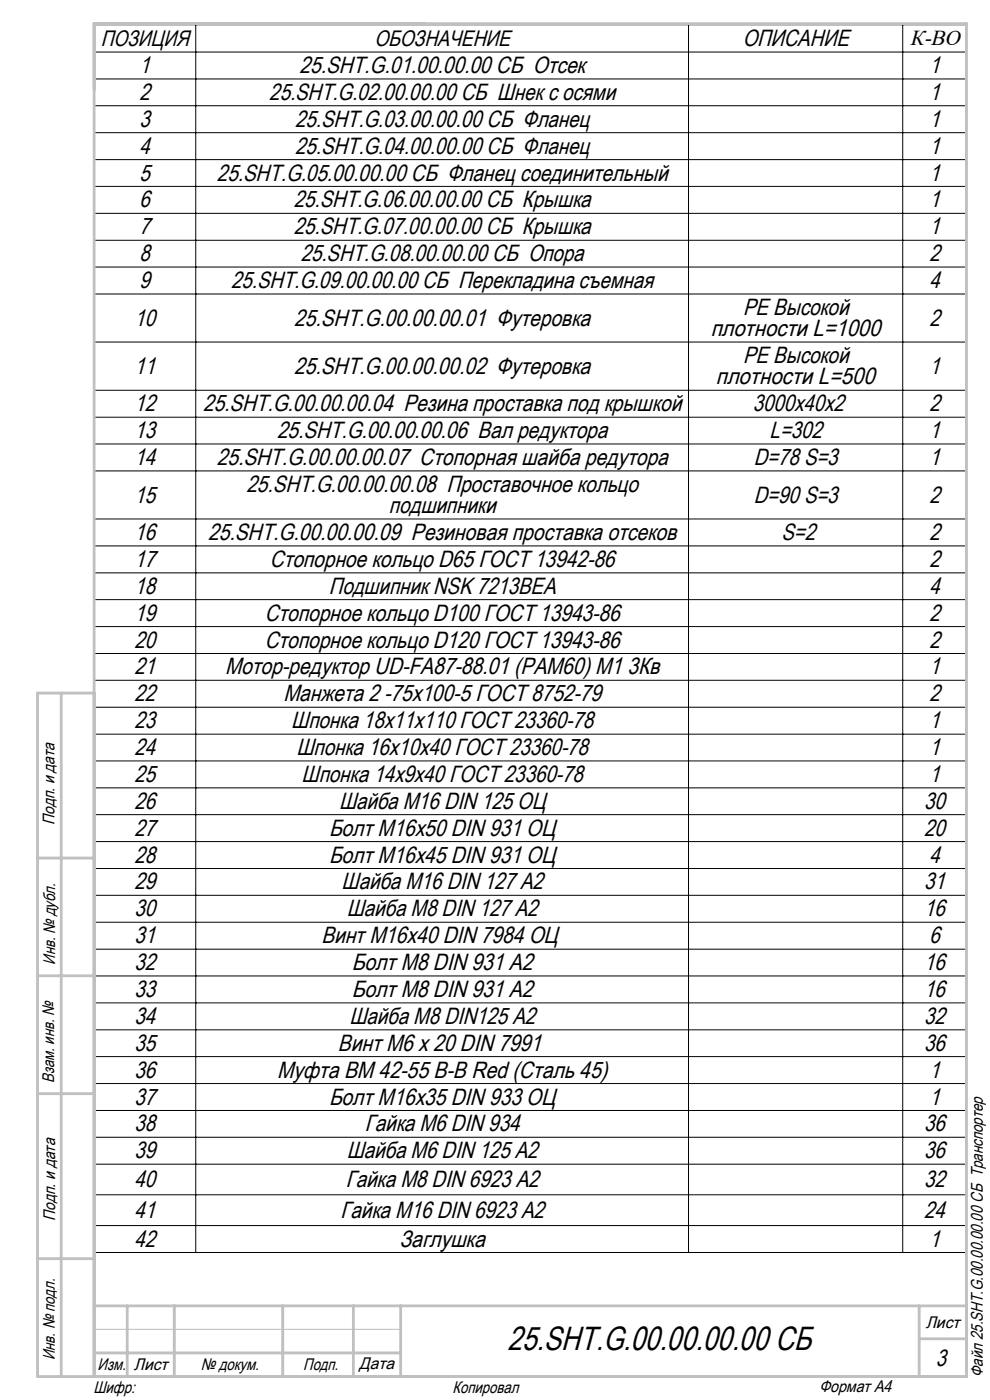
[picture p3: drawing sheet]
<svg xmlns="http://www.w3.org/2000/svg" width="210mm" height="297mm" viewBox="0 0 210 297" stroke-linecap="round" stroke-linejoin="round" font-family="sans-serif">
<defs><g id="words">
<text font-size="7.1" x="107.7" y="286.3">25.SHT.G.00.00.00.00 СБ</text>
<g font-size="5">
<text x="157.6" y="9.8">ОПИСАНИЕ</text>
<text x="29.6" y="15.5">1</text>
<text x="63.5" y="15.5">25.SHT.G.01.00.00.00 СБ Отсек</text>
<text x="197.2" y="15.5">1</text>
<text x="29.6" y="21.2">2</text>
<text x="57.1" y="21.2">25.SHT.G.02.00.00.00 СБ Шнек с осями</text>
<text x="197.2" y="21.2">1</text>
<text x="29.6" y="26.9">3</text>
<text x="62.6" y="26.9">25.SHT.G.03.00.00.00 СБ Фланец</text>
<text x="197.2" y="26.9">1</text>
<text x="29.6" y="32.6">4</text>
<text x="62.6" y="32.6">25.SHT.G.04.00.00.00 СБ Фланец</text>
<text x="197.2" y="32.6">1</text>
<text x="29.6" y="38.3">5</text>
<text x="46" y="38.3">25.SHT.G.05.00.00.00 СБ Фланец соединительный</text>
<text x="197.2" y="38.3">1</text>
<text x="29.6" y="44">6</text>
<text x="62.3" y="44">25.SHT.G.06.00.00.00 СБ Крышка</text>
<text x="197.2" y="44">1</text>
<text x="29.6" y="49.7">7</text>
<text x="62.3" y="49.7">25.SHT.G.07.00.00.00 СБ Крышка</text>
<text x="197.2" y="49.7">1</text>
<text x="29.6" y="55.4">8</text>
<text x="63.8" y="55.4">25.SHT.G.08.00.00.00 СБ Опора</text>
<text x="197.2" y="55.4">2</text>
<text x="29.6" y="61.1">9</text>
<text x="49.1" y="61.1">25.SHT.G.09.00.00.00 СБ Перекладина съемная</text>
<text x="197.2" y="61.1">4</text>
<text x="28.5" y="69.1">10</text>
<text x="62.4" y="69.1">25.SHT.G.00.00.00.01 Футеровка</text>
<text x="150.8" y="71.3">плотности L=1000</text>
<text x="157.6" y="66.8">PE Высокой</text>
<text x="197.2" y="69.1">2</text>
<text x="157.6" y="77">PE Высокой</text>
<text x="28.5" y="79.3">11</text>
<text x="62.4" y="79.3">25.SHT.G.00.00.00.02 Футеровка</text>
<text x="151.9" y="81.5">плотности L=500</text>
<text x="197.2" y="79.3">1</text>
<text x="28.5" y="87.2">12</text>
<text x="43.1" y="87.2">25.SHT.G.00.00.00.04 Резина проставка под крышкой</text>
<text x="159.7" y="87.2">3000х40х2</text>
<text x="197.2" y="87.2">2</text>
<text x="28.5" y="92.9">13</text>
<text x="58.8" y="92.9">25.SHT.G.00.00.00.06 Вал редуктора</text>
<text x="163.3" y="92.9">L=302</text>
<text x="197.2" y="92.9">1</text>
<text x="28.5" y="98.7">14</text>
<text x="46" y="98.7">25.SHT.G.00.00.00.07 Стопорная шайба редутора</text>
<text x="159.9" y="98.7">D=78 S=3</text>
<text x="197.2" y="98.7">1</text>
<text x="28.5" y="106.6">15</text>
<text x="52.3" y="104.4">25.SHT.G.00.00.00.08 Проставочное кольцо</text>
<text x="159.9" y="106.6">D=90 S=3</text>
<text x="197.2" y="106.6">2</text>
<text x="82.5" y="108.9">подшипники</text>
<text x="28.5" y="114.6">16</text>
<text x="44.1" y="114.6">25.SHT.G.00.00.00.09 Резиновая проставка отсеков</text>
<text x="165.8" y="114.6">S=2</text>
<text x="197.2" y="114.6">2</text>
<text x="28.5" y="120.3">17</text>
<text x="28.5" y="126">18</text>
<text x="57.3" y="120.3">Стопорное кольцо D65 ГОСТ 13942-86</text>
<text x="69.8" y="126">Подшипник NSK 7213BEA</text>
<text x="197.2" y="120.3">2</text>
<text x="197.2" y="126">4</text>
<text x="28.5" y="131.7">19</text>
<text x="56.2" y="131.7">Стопорное кольцо D100 ГОСТ 13943-86</text>
<text x="197.2" y="131.7">2</text>
<text x="28.5" y="137.4">20</text>
<text x="56.2" y="137.4">Стопорное кольцо D120 ГОСТ 13943-86</text>
<text x="197.2" y="137.4">2</text>
<text x="28.5" y="143.1">21</text>
<text x="47.7" y="143.1">Мотор-редуктор UD-FA87-88.01 (PAM60) М1 3Кв</text>
<text x="197.2" y="143.1">1</text>
<text x="28.5" y="148.8">22</text>
<text x="60.1" y="148.8">Манжета 2 -75х100-5 ГОСТ 8752-79</text>
<text x="197.2" y="148.8">2</text>
<text x="28.5" y="154.5">23</text>
<text x="61.8" y="154.5">Шпонка 18х11х110 ГОСТ 23360-78</text>
<text x="197.2" y="154.5">1</text>
<text x="28.5" y="160.2">24</text>
<text x="62.9" y="160.2">Шпонка 16х10х40 ГОСТ 23360-78</text>
<text x="197.2" y="160.2">1</text>
<text x="28.5" y="165.9">25</text>
<text x="64" y="165.9">Шпонка 14х9х40 ГОСТ 23360-78</text>
<text x="197.2" y="165.9">1</text>
<text x="28.5" y="171.6">26</text>
<text x="71.9" y="171.6">Шайба М16 DIN 125 ОЦ</text>
<text x="196.1" y="171.6">30</text>
<text x="28.5" y="177.3">27</text>
<text x="69.8" y="177.3">Болт М16х50 DIN 931 ОЦ</text>
<text x="196.1" y="177.3">20</text>
<text x="28.5" y="183">28</text>
<text x="69.8" y="183">Болт М16х45 DIN 931 ОЦ</text>
<text x="197.2" y="183">4</text>
<text x="28.5" y="188.7">29</text>
<text x="72.5" y="188.7">Шайба М16 DIN 127 А2</text>
<text x="196.1" y="188.7">31</text>
<text x="28.5" y="194.4">30</text>
<text x="73.6" y="194.4">Шайба М8 DIN 127 А2</text>
<text x="196.1" y="194.4">16</text>
<text x="28.5" y="200.1">31</text>
<text x="68.2" y="200.1">Винт М16х40 DIN 7984 ОЦ</text>
<text x="197.2" y="200.1">6</text>
<text x="28.5" y="205.8">32</text>
<text x="74.6" y="205.8">Болт М8 DIN 931 A2</text>
<text x="196.1" y="205.8">16</text>
<text x="28.5" y="211.5">33</text>
<text x="74.6" y="211.5">Болт М8 DIN 931 A2</text>
<text x="196.1" y="211.5">16</text>
<text x="28.5" y="217.2">34</text>
<text x="74.1" y="217.2">Шайба М8 DIN125 А2</text>
<text x="196.1" y="217.2">32</text>
<text x="28.5" y="222.9">35</text>
<text x="71.7" y="222.9">Винт M6 x 20 DIN 7991</text>
<text x="196.1" y="222.9">36</text>
<text x="28.5" y="228.6">36</text>
<text x="58.8" y="228.6">Муфта BM 42-55 B-B Red (Сталь 45)</text>
<text x="197.2" y="228.6">1</text>
<text x="28.5" y="234.3">37</text>
<text x="69.8" y="234.3">Болт М16x35 DIN 933 ОЦ</text>
<text x="197.2" y="234.3">1</text>
<text x="28.5" y="240">38</text>
<text x="28.5" y="245.7">39</text>
<text x="73.6" y="245.7">Шайба М6 DIN 125 А2</text>
<text x="77.4" y="240">Гайка М6 DIN 934</text>
<text x="196.1" y="240">36</text>
<text x="196.1" y="245.7">36</text>
<text x="28.5" y="251.8">40</text>
<text x="73.3" y="251.8">Гайка М8 DIN 6923 А2</text>
<text x="196.1" y="251.8">32</text>
<text x="28.5" y="258.3">41</text>
<text x="72.2" y="258.3">Гайка М16 DIN 6923 А2</text>
<text x="196.1" y="258.3">24</text>
<text x="28.5" y="264.4">42</text>
<text x="84.8" y="264.4">Заглушка</text>
<text x="197.2" y="264.4">1</text>
<text x="198.5" y="289.9">3</text>
</g>
<g font-size="4.7">
<text x="21.4" y="9.8">ПОЗИЦИЯ</text>
<text x="79.4" y="9.8">ОБОЗНАЧЕНИЕ</text>
<text x="193" y="9.6">К-ВО</text>
</g>
<g font-size="3.6">
<text x="11.6" y="175" transform="rotate(-90 11.6 175)">Подп. и дата</text>
<text x="11.7" y="204.7" transform="rotate(-90 11.7 204.7)">Инв. № дубл.</text>
<text x="11.5" y="229.7" transform="rotate(-90 11.5 229.7)">Взам. инв. №</text>
<text x="11.7" y="259" transform="rotate(-90 11.7 259)">Подп. и дата</text>
<text x="196.4" y="281.7">Лист</text>
<text x="11.7" y="288.6" transform="rotate(-90 11.7 288.6)">Инв. № подл.</text>
<text x="20.7" y="290.7">Изм.</text>
<text x="28.4" y="290.7">Лист</text>
<text x="42.6" y="290.7">№ докум.</text>
<text x="64.3" y="290.7">Подп.</text>
<text x="76.2" y="290.5">Дата</text>
<text x="208.5" y="292" transform="rotate(-90 208.5 292)">Файл 25.SHT.G.00.00.00.00 СБ Транспортер</text>
<text x="19.8" y="295.4">Шифр:</text>
<text x="96" y="295.5">Копировал</text>
<text x="173.8" y="295.4">Формат A4</text>
</g>
</g></defs>
<g fill="none" stroke="#000" stroke-width=".21">
<path d="M19.9 5.3h185.1v260.4h-185.1zM19.9 11h185.1M19.9 16.8h185.1M41.5 5.3v260.4M146 5.3v260.4M191.5 5.3v260.4M19.9 22.4h185.1M19.9 28.1h185.1M19.9 33.9h185.1M19.9 39.5h185.1M19.9 45.3h185.1M19.9 51h185.1"/>
<path d="M19.9 56.7h185.1M19.9 62.4h185.1M19.9 72.6h185.1M19.9 82.8h185.1M19.9 88.5h185.1M19.9 94.2h185.1M19.9 99.9h185.1M19.9 110.1h185.1M19.9 115.8h185.1M19.9 121.5h185.1M19.9 127.2h185.1M19.9 132.9h185.1"/>
<path d="M19.9 138.6h185.1M19.9 144.3h185.1M19.9 150h185.1M19.9 155.7h185.1M19.9 161.4h185.1M19.9 167.1h185.1M19.9 172.8h185.1M19.9 178.5h185.1M19.9 184.3h185.1M19.9 189.9h185.1M19.9 195.6h185.1M19.9 201.4h185.1"/>
<path d="M19.9 207h185.1M19.9 212.8h185.1M19.9 218.5h185.1M19.9 224.2h185.1M19.9 229.9h185.1M19.9 235.6h185.1M19.9 241.3h185.1M19.9 247h185.1M19.9 253.5h185.1M19.9 260h185.1"/>
</g>
<path d="M20 277v15M20 282h65" fill="none" stroke="#c0c0c0" stroke-width=".21"/>
<g fill="none" stroke="#c0c0c0" stroke-width=".6">
<path d="M13 147v145M20 147h-12v145h197v-287h-185v287M8 182h12M8 207h12M8 232h12M8 267h12M20 277h185M27 277v15M37 277v15M60 277v15M75 277v15M85 277v15"/>
<path d="M195 277v15M20 287h65M195 284h10"/>
</g>
<use href="#words"/>
</svg>
